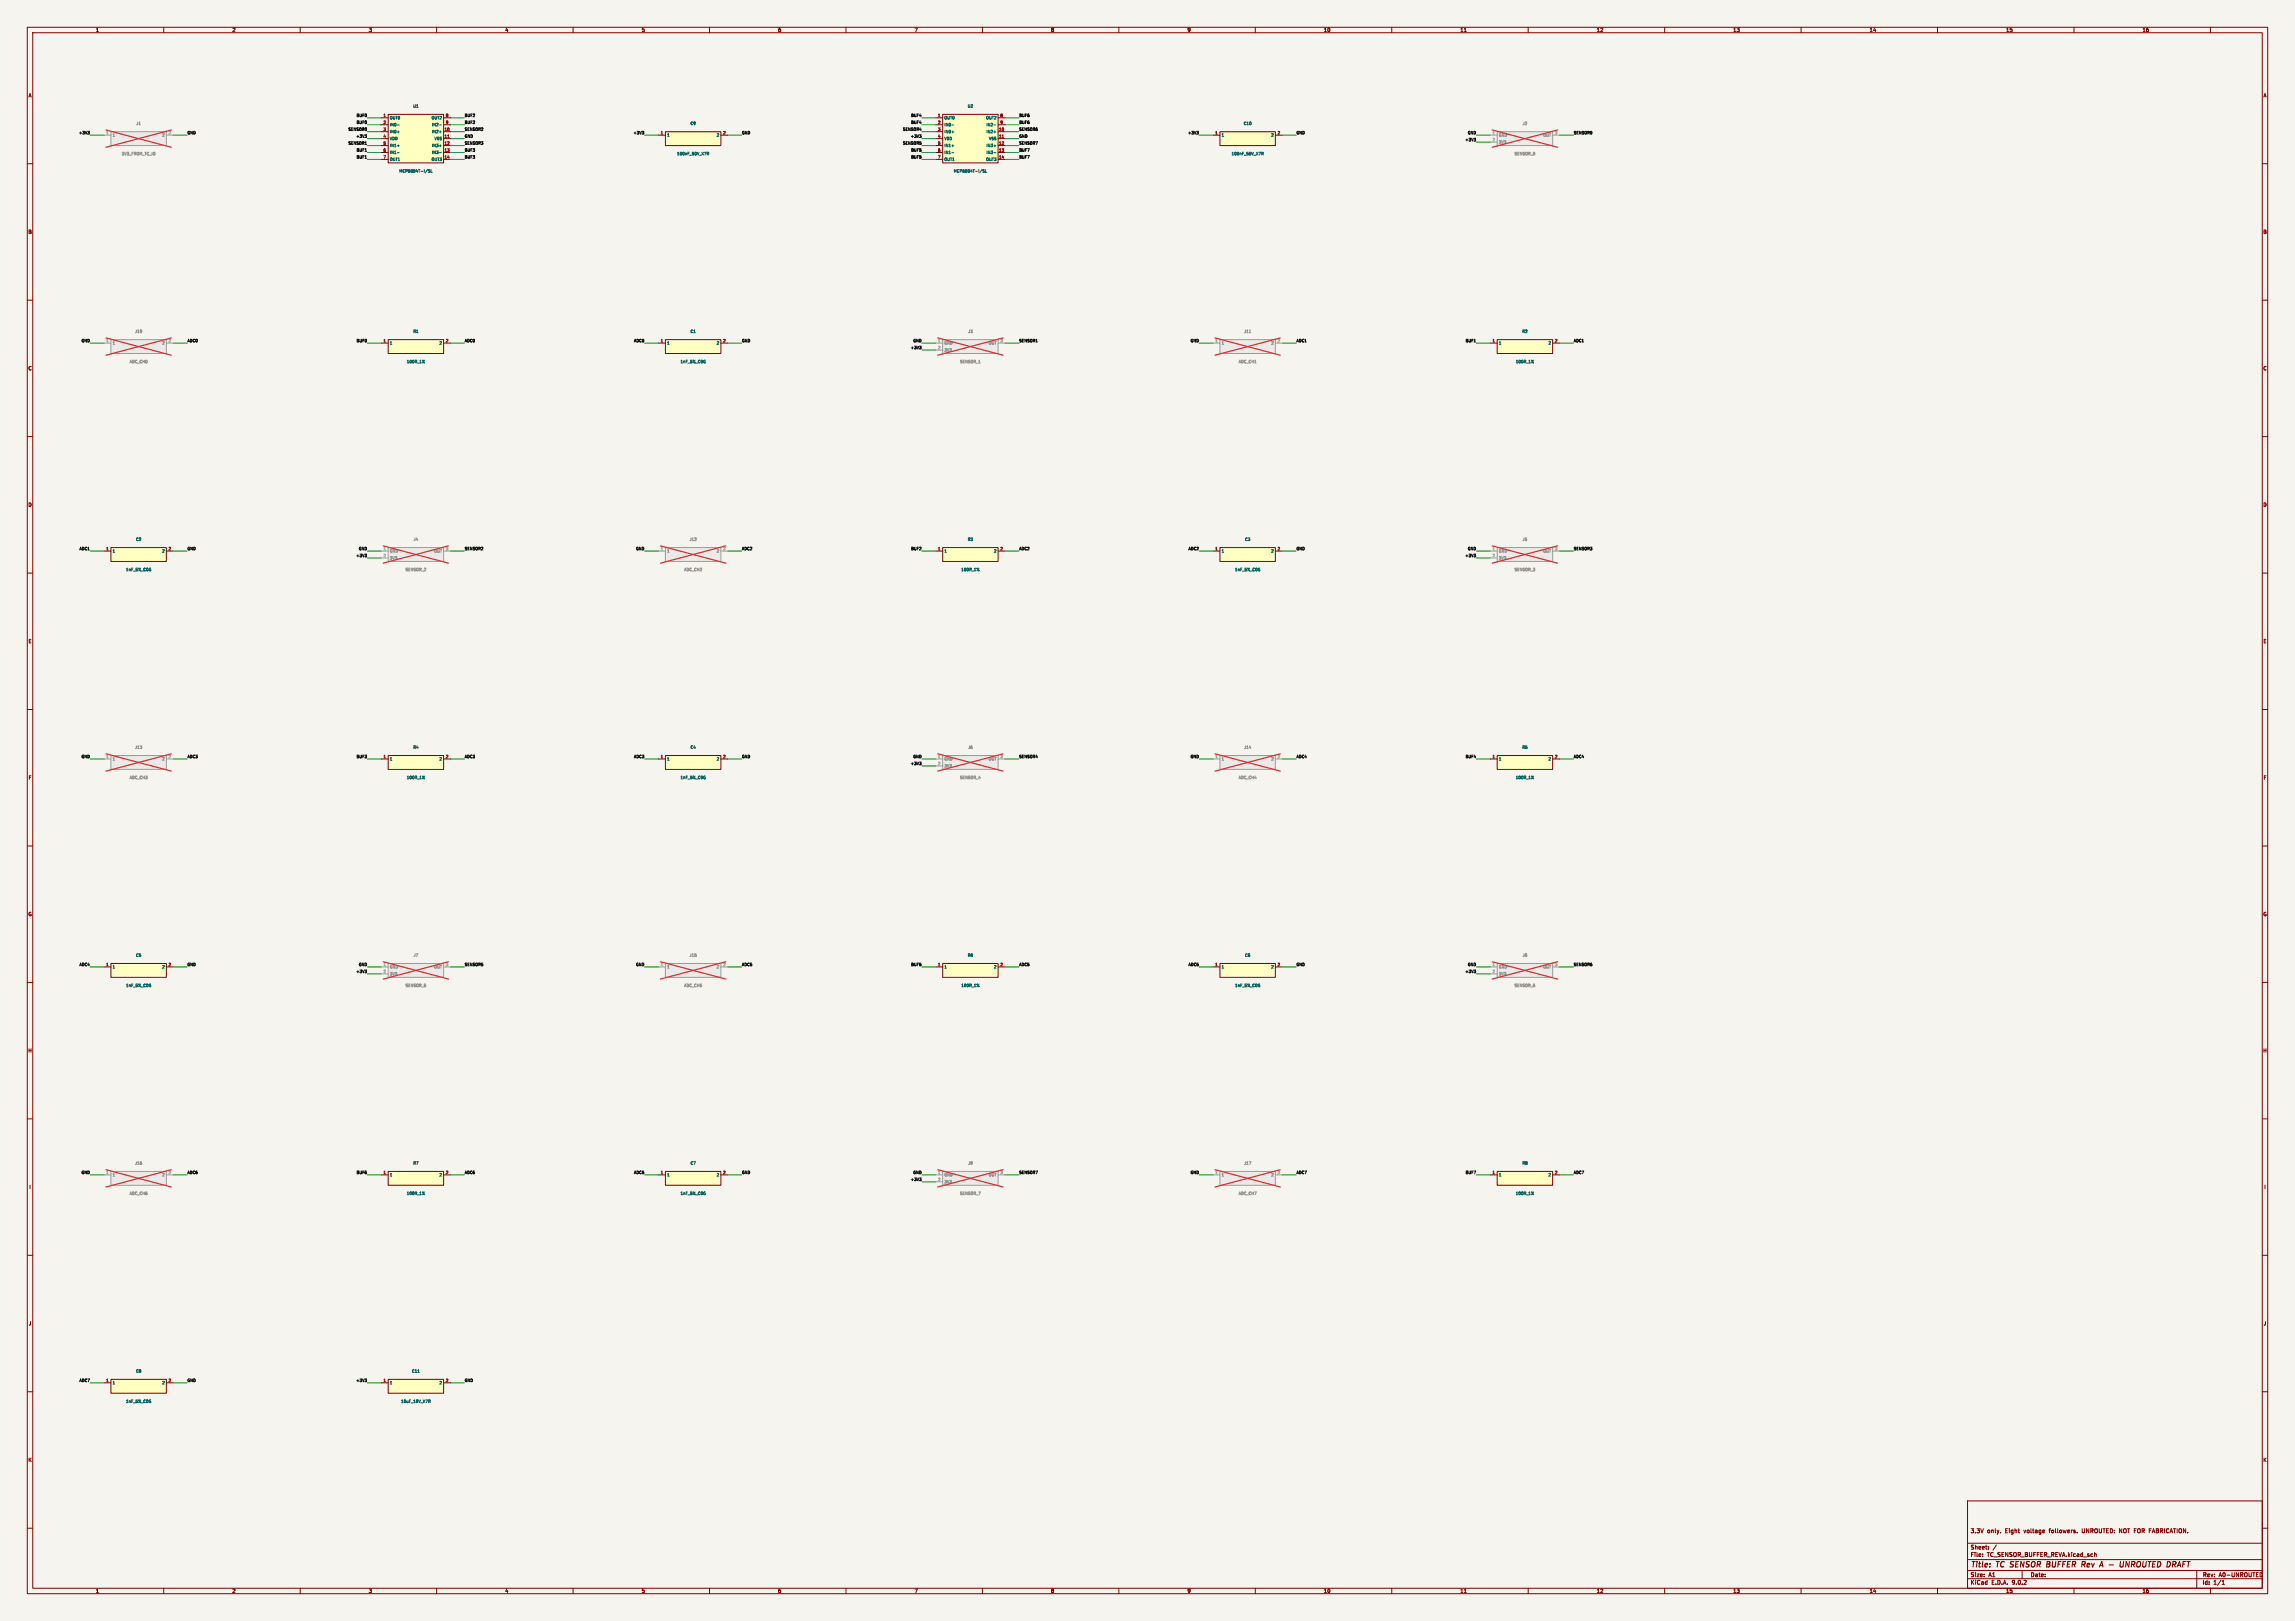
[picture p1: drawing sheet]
<svg xmlns="http://www.w3.org/2000/svg" width="841mm" height="594mm" viewBox="0 0 841 594" stroke-linecap="round" stroke-linejoin="round" font-family="sans-serif">
<defs><g id="words">
<g font-size="2.8" fill="#840000">
<text x="722" y="574.9">Title:</text>
<text x="731.7" y="574.9">TC SENSOR</text>
<text x="751.6" y="574.9">BUFFER</text>
<text x="765.3" y="574.9">Rev</text>
<text x="772.9" y="574.9">A</text>
<text x="776.9" y="574.9">-</text>
<text x="781.7" y="574.9">UNROUTED</text>
<text x="799.7" y="574.9">DRAFT</text>
</g>
<g font-size="2.1" fill="#840000">
<text x="722" y="562">3.3V</text>
<text x="728.2" y="562">only.</text>
<text x="734.8" y="562">Eight</text>
<text x="741.8" y="562">voltage</text>
<text x="751.2" y="562">followers.</text>
<text x="763.4" y="562">UNROUTED: NOT FOR FABRICATION.</text>
<text x="722" y="568">Sheet:</text>
<text x="722" y="570.7">File:</text>
<text x="728.1" y="570.7">TC_SENSOR_BUFFER_REVA.kicad_sch</text>
<text x="722" y="580.9">KiCad</text>
<text x="722" y="578.1">Size:</text>
<text x="728.7" y="578.1">A1</text>
<text x="729.7" y="580.9">E.D.A.</text>
<text x="737.3" y="580.9">9.0.2</text>
<text x="744" y="578.1">Date:</text>
<text x="807" y="578.3">Rev:</text>
<text x="807" y="580.9">Id:</text>
<text x="811.1" y="580.9">1/1</text>
<text x="813.4" y="578.3">A0-UNROUTED</text>
</g>
<g font-size="1.8" fill="#840000">
<text x="35" y="11.9">1</text>
<text x="85" y="11.9">2</text>
<text x="135" y="11.9">3</text>
<text x="185" y="11.9">4</text>
<text x="235" y="11.9">5</text>
<text x="285" y="11.9">6</text>
<text x="335" y="11.9">7</text>
<text x="385" y="11.9">8</text>
<text x="435" y="11.9">9</text>
<text x="485" y="11.9">10</text>
<text x="535" y="11.9">11</text>
<text x="585" y="11.9">12</text>
<text x="635" y="11.9">13</text>
<text x="685" y="11.9">14</text>
<text x="735" y="11.9">15</text>
<text x="785" y="11.9">16</text>
<text x="10.3" y="35.9">A</text>
<text x="829.3" y="35.9">A</text>
<text x="10.3" y="85.9">B</text>
<text x="829.2" y="85.9">B</text>
<text x="10.3" y="135.9">C</text>
<text x="829.2" y="135.9">C</text>
<text x="10.3" y="185.9">D</text>
<text x="829.2" y="185.9">D</text>
<text x="10.3" y="235.9">E</text>
<text x="829.3" y="235.9">E</text>
<text x="10.3" y="285.9">F</text>
<text x="829.3" y="285.9">F</text>
<text x="10.3" y="335.9">G</text>
<text x="829.2" y="335.9">G</text>
<text x="10.2" y="385.9">H</text>
<text x="829.2" y="385.9">H</text>
<text x="10.6" y="435.9">I</text>
<text x="829.6" y="435.9">I</text>
<text x="10.4" y="485.9">J</text>
<text x="829.4" y="485.9">J</text>
<text x="10.3" y="535.9">K</text>
<text x="829.2" y="535.9">K</text>
<text x="35" y="583.9">1</text>
<text x="85" y="583.9">2</text>
<text x="135" y="583.9">3</text>
<text x="185" y="583.9">4</text>
<text x="235" y="583.9">5</text>
<text x="285" y="583.9">6</text>
<text x="335" y="583.9">7</text>
<text x="385" y="583.9">8</text>
<text x="435" y="583.9">9</text>
<text x="485" y="583.9">10</text>
<text x="535" y="583.9">11</text>
<text x="585" y="583.9">12</text>
<text x="635" y="583.9">13</text>
<text x="685" y="583.9">14</text>
<text x="735" y="583.9">15</text>
<text x="785" y="583.9">16</text>
</g>
<g font-size="1.4" fill="#006464">
<text x="151.3" y="39.6">U1</text>
<text x="354.5" y="39.6">U2</text>
<text x="142.7" y="43.9">OUT0</text>
<text x="142.7" y="46.4">IN0-</text>
<text x="158" y="43.9">OUT2</text>
<text x="158.1" y="46.4">IN2-</text>
<text x="252.9" y="46">C9</text>
<text x="345.9" y="43.9">OUT0</text>
<text x="345.9" y="46.4">IN0-</text>
<text x="361.2" y="43.9">OUT2</text>
<text x="361.3" y="46.4">IN2-</text>
<text x="455.6" y="46">C10</text>
<text x="142.7" y="49">IN0+</text>
<text x="142.7" y="51.5">VDD</text>
<text x="158.1" y="49">IN2+</text>
<text x="159" y="51.5">VSS</text>
<text x="244.3" y="50.3">1</text>
<text x="262.5" y="50.3">2</text>
<text x="345.9" y="49">IN0+</text>
<text x="345.9" y="51.5">VDD</text>
<text x="361.3" y="49">IN2+</text>
<text x="362.2" y="51.5">VSS</text>
<text x="447.5" y="50.3">1</text>
<text x="465.7" y="50.3">2</text>
<text x="142.7" y="54.1">IN1+</text>
<text x="142.7" y="56.6">IN1-</text>
<text x="142.7" y="59.1">OUT1</text>
<text x="158" y="59.1">OUT3</text>
<text x="158.1" y="54.1">IN3+</text>
<text x="158.1" y="56.6">IN3-</text>
<text x="248" y="57.1">100nF_50V_X7R</text>
<text x="345.9" y="54.1">IN1+</text>
<text x="345.9" y="56.6">IN1-</text>
<text x="345.9" y="59.1">OUT1</text>
<text x="361.2" y="59.1">OUT3</text>
<text x="361.3" y="54.1">IN3+</text>
<text x="361.3" y="56.6">IN3-</text>
<text x="451.2" y="57.1">100nF_50V_X7R</text>
<text x="146.2" y="63.4">MCP6004T-I/SL</text>
<text x="349.4" y="63.4">MCP6004T-I/SL</text>
<text x="151.3" y="122.2">R1</text>
<text x="252.9" y="122.2">C1</text>
<text x="557.7" y="122.2">R2</text>
<text x="142.7" y="126.5">1</text>
<text x="160.9" y="126.5">2</text>
<text x="244.3" y="126.5">1</text>
<text x="262.5" y="126.5">2</text>
<text x="549.1" y="126.5">1</text>
<text x="567.3" y="126.5">2</text>
<text x="148.9" y="133.3">100R_1%</text>
<text x="249.2" y="133.3">1nF_5%_C0G</text>
<text x="555.3" y="133.3">100R_1%</text>
<text x="41.1" y="202.7">1</text>
<text x="49.7" y="198.4">C2</text>
<text x="59.3" y="202.7">2</text>
<text x="345.9" y="202.7">1</text>
<text x="354.5" y="198.4">R3</text>
<text x="364.1" y="202.7">2</text>
<text x="447.5" y="202.7">1</text>
<text x="456.1" y="198.4">C3</text>
<text x="465.7" y="202.7">2</text>
<text x="46" y="209.5">1nF_5%_C0G</text>
<text x="352.1" y="209.5">100R_1%</text>
<text x="452.4" y="209.5">1nF_5%_C0G</text>
<text x="151.3" y="274.6">R4</text>
<text x="252.9" y="274.6">C4</text>
<text x="557.7" y="274.6">R5</text>
<text x="142.7" y="278.9">1</text>
<text x="160.9" y="278.9">2</text>
<text x="244.3" y="278.9">1</text>
<text x="262.5" y="278.9">2</text>
<text x="549.1" y="278.9">1</text>
<text x="567.3" y="278.9">2</text>
<text x="148.9" y="285.7">100R_1%</text>
<text x="249.2" y="285.7">1nF_5%_C0G</text>
<text x="555.3" y="285.7">100R_1%</text>
<text x="49.7" y="350.8">C5</text>
<text x="354.5" y="350.8">R6</text>
<text x="456.1" y="350.8">C6</text>
<text x="41.1" y="355.1">1</text>
<text x="59.3" y="355.1">2</text>
<text x="345.9" y="355.1">1</text>
<text x="364.1" y="355.1">2</text>
<text x="447.5" y="355.1">1</text>
<text x="465.7" y="355.1">2</text>
<text x="46" y="361.9">1nF_5%_C0G</text>
<text x="352.1" y="361.9">100R_1%</text>
<text x="452.4" y="361.9">1nF_5%_C0G</text>
<text x="142.7" y="431.3">1</text>
<text x="151.3" y="427">R7</text>
<text x="160.9" y="431.3">2</text>
<text x="244.3" y="431.3">1</text>
<text x="252.9" y="427">C7</text>
<text x="262.5" y="431.3">2</text>
<text x="549.1" y="431.3">1</text>
<text x="557.7" y="427">R8</text>
<text x="567.3" y="431.3">2</text>
<text x="148.9" y="438.1">100R_1%</text>
<text x="249.2" y="438.1">1nF_5%_C0G</text>
<text x="555.3" y="438.1">100R_1%</text>
<text x="49.7" y="503.2">C8</text>
<text x="150.8" y="503.2">C11</text>
<text x="41.1" y="507.5">1</text>
<text x="59.3" y="507.5">2</text>
<text x="142.7" y="507.5">1</text>
<text x="160.9" y="507.5">2</text>
<text x="46" y="514.3">1nF_5%_C0G</text>
<text x="146.8" y="514.3">10uF_10V_X7R</text>
</g>
<g font-size="1.4" fill="#939391">
<text x="49.8" y="46">J1</text>
<text x="557.8" y="46">J2</text>
<text x="41.1" y="50.3">1</text>
<text x="59.3" y="50.3">2</text>
<text x="549.1" y="50.3">GND</text>
<text x="549.1" y="52.8">3V3</text>
<text x="565.3" y="50.3">OUT</text>
<text x="44.5" y="57.1">3V3_FROM_TC_IO</text>
<text x="554.9" y="57.1">SENSOR_0</text>
<text x="49.3" y="122.2">J10</text>
<text x="354.6" y="122.2">J3</text>
<text x="455.7" y="122.2">J11</text>
<text x="41.1" y="126.5">1</text>
<text x="59.3" y="126.5">2</text>
<text x="345.9" y="126.5">GND</text>
<text x="345.9" y="129">3V3</text>
<text x="362.1" y="126.5">OUT</text>
<text x="447.5" y="126.5">1</text>
<text x="465.7" y="126.5">2</text>
<text x="47.4" y="133.3">ADC_CH0</text>
<text x="351.7" y="133.3">SENSOR_1</text>
<text x="453.8" y="133.3">ADC_CH1</text>
<text x="142.7" y="202.7">GND</text>
<text x="151.4" y="198.4">J4</text>
<text x="158.9" y="202.7">OUT</text>
<text x="244.3" y="202.7">1</text>
<text x="252.5" y="198.4">J12</text>
<text x="262.5" y="202.7">2</text>
<text x="549.1" y="202.7">GND</text>
<text x="557.8" y="198.4">J5</text>
<text x="565.3" y="202.7">OUT</text>
<text x="142.7" y="205.2">3V3</text>
<text x="148.5" y="209.5">SENSOR_2</text>
<text x="250.6" y="209.5">ADC_CH2</text>
<text x="549.1" y="205.2">3V3</text>
<text x="554.9" y="209.5">SENSOR_3</text>
<text x="49.3" y="274.6">J13</text>
<text x="354.6" y="274.6">J6</text>
<text x="455.7" y="274.6">J14</text>
<text x="41.1" y="278.9">1</text>
<text x="59.3" y="278.9">2</text>
<text x="345.9" y="278.9">GND</text>
<text x="345.9" y="281.4">3V3</text>
<text x="362.1" y="278.9">OUT</text>
<text x="447.5" y="278.9">1</text>
<text x="465.7" y="278.9">2</text>
<text x="47.4" y="285.7">ADC_CH3</text>
<text x="351.7" y="285.7">SENSOR_4</text>
<text x="453.8" y="285.7">ADC_CH4</text>
<text x="151.4" y="350.8">J7</text>
<text x="252.5" y="350.8">J15</text>
<text x="557.8" y="350.8">J8</text>
<text x="142.7" y="355.1">GND</text>
<text x="142.7" y="357.6">3V3</text>
<text x="158.9" y="355.1">OUT</text>
<text x="244.3" y="355.1">1</text>
<text x="262.5" y="355.1">2</text>
<text x="549.1" y="355.1">GND</text>
<text x="549.1" y="357.6">3V3</text>
<text x="565.3" y="355.1">OUT</text>
<text x="148.5" y="361.9">SENSOR_5</text>
<text x="250.6" y="361.9">ADC_CH5</text>
<text x="554.9" y="361.9">SENSOR_6</text>
<text x="41.1" y="431.3">1</text>
<text x="49.3" y="427">J16</text>
<text x="59.3" y="431.3">2</text>
<text x="345.9" y="431.3">GND</text>
<text x="354.6" y="427">J9</text>
<text x="362.1" y="431.3">OUT</text>
<text x="447.5" y="431.3">1</text>
<text x="455.7" y="427">J17</text>
<text x="465.7" y="431.3">2</text>
<text x="345.9" y="433.8">3V3</text>
<text x="47.4" y="438.1">ADC_CH6</text>
<text x="351.7" y="438.1">SENSOR_7</text>
<text x="453.8" y="438.1">ADC_CH7</text>
</g>
<g font-size="1.4" fill="#0f0f0f">
<text x="127.5" y="48">SENSOR0</text>
<text x="130.5" y="42.9">BUF0</text>
<text x="130.5" y="45.4">BUF0</text>
<text x="170.2" y="48">SENSOR2</text>
<text x="170.2" y="45.4">BUF2</text>
<text x="170.2" y="42.9">BUF2</text>
<text x="330.7" y="48">SENSOR4</text>
<text x="333.7" y="42.9">BUF4</text>
<text x="333.7" y="45.4">BUF4</text>
<text x="373.4" y="48">SENSOR6</text>
<text x="373.4" y="45.4">BUF6</text>
<text x="373.4" y="42.9">BUF6</text>
<text x="28.8" y="49.3">+3V3</text>
<text x="68.6" y="49.3">GND</text>
<text x="127.5" y="53.1">SENSOR1</text>
<text x="130.4" y="50.5">+3V3</text>
<text x="170.2" y="53.1">SENSOR3</text>
<text x="170.2" y="50.5">GND</text>
<text x="232" y="49.3">+3V3</text>
<text x="271.8" y="49.3">GND</text>
<text x="330.7" y="53.1">SENSOR5</text>
<text x="333.6" y="50.5">+3V3</text>
<text x="373.4" y="53.1">SENSOR7</text>
<text x="373.4" y="50.5">GND</text>
<text x="435.2" y="49.3">+3V3</text>
<text x="475" y="49.3">GND</text>
<text x="536.8" y="51.8">+3V3</text>
<text x="537.7" y="49.3">GND</text>
<text x="576.6" y="49.3">SENSOR0</text>
<text x="130.5" y="58.1">BUF1</text>
<text x="130.5" y="55.6">BUF1</text>
<text x="170.2" y="58.1">BUF3</text>
<text x="170.2" y="55.6">BUF3</text>
<text x="333.7" y="58.1">BUF5</text>
<text x="333.7" y="55.6">BUF5</text>
<text x="373.4" y="55.6">BUF7</text>
<text x="373.4" y="58.1">BUF7</text>
<text x="29.7" y="125.5">GND</text>
<text x="68.6" y="125.5">ADC0</text>
<text x="130.5" y="125.5">BUF0</text>
<text x="170.2" y="125.5">ADC0</text>
<text x="232.2" y="125.5">ADC0</text>
<text x="271.8" y="125.5">GND</text>
<text x="334.5" y="125.5">GND</text>
<text x="373.4" y="125.5">SENSOR1</text>
<text x="436.1" y="125.5">GND</text>
<text x="475" y="125.5">ADC1</text>
<text x="536.9" y="125.5">BUF1</text>
<text x="576.6" y="125.5">ADC1</text>
<text x="333.6" y="128">+3V3</text>
<text x="29" y="201.7">ADC1</text>
<text x="68.6" y="201.7">GND</text>
<text x="131.3" y="201.7">GND</text>
<text x="170.2" y="201.7">SENSOR2</text>
<text x="232.9" y="201.7">GND</text>
<text x="271.8" y="201.7">ADC2</text>
<text x="333.7" y="201.7">BUF2</text>
<text x="373.4" y="201.7">ADC2</text>
<text x="435.4" y="201.7">ADC2</text>
<text x="475" y="201.7">GND</text>
<text x="537.7" y="201.7">GND</text>
<text x="576.6" y="201.7">SENSOR3</text>
<text x="130.4" y="204.2">+3V3</text>
<text x="536.8" y="204.2">+3V3</text>
<text x="29.7" y="277.9">GND</text>
<text x="68.6" y="277.9">ADC3</text>
<text x="130.5" y="277.9">BUF3</text>
<text x="170.2" y="277.9">ADC3</text>
<text x="232.2" y="277.9">ADC3</text>
<text x="271.8" y="277.9">GND</text>
<text x="333.6" y="280.4">+3V3</text>
<text x="334.5" y="277.9">GND</text>
<text x="373.4" y="277.9">SENSOR4</text>
<text x="436.1" y="277.9">GND</text>
<text x="475" y="277.9">ADC4</text>
<text x="536.9" y="277.9">BUF4</text>
<text x="576.6" y="277.9">ADC4</text>
<text x="29" y="354.1">ADC4</text>
<text x="68.6" y="354.1">GND</text>
<text x="130.4" y="356.6">+3V3</text>
<text x="131.3" y="354.1">GND</text>
<text x="170.2" y="354.1">SENSOR5</text>
<text x="232.9" y="354.1">GND</text>
<text x="271.8" y="354.1">ADC5</text>
<text x="333.7" y="354.1">BUF5</text>
<text x="373.4" y="354.1">ADC5</text>
<text x="435.4" y="354.1">ADC5</text>
<text x="475" y="354.1">GND</text>
<text x="536.8" y="356.6">+3V3</text>
<text x="537.7" y="354.1">GND</text>
<text x="576.6" y="354.1">SENSOR6</text>
<text x="29.7" y="430.3">GND</text>
<text x="68.6" y="430.3">ADC6</text>
<text x="130.5" y="430.3">BUF6</text>
<text x="170.2" y="430.3">ADC6</text>
<text x="232.2" y="430.3">ADC6</text>
<text x="271.8" y="430.3">GND</text>
<text x="334.5" y="430.3">GND</text>
<text x="373.4" y="430.3">SENSOR7</text>
<text x="436.1" y="430.3">GND</text>
<text x="475" y="430.3">ADC7</text>
<text x="536.9" y="430.3">BUF7</text>
<text x="576.6" y="430.3">ADC7</text>
<text x="333.6" y="432.8">+3V3</text>
<text x="29" y="506.5">ADC7</text>
<text x="68.6" y="506.5">GND</text>
<text x="130.4" y="506.5">+3V3</text>
<text x="170.2" y="506.5">GND</text>
</g>
<g font-size="1.4" fill="#a90000">
<text x="140.4" y="42.9">1</text>
<text x="140.4" y="45.5">2</text>
<text x="163.2" y="42.9">8</text>
<text x="163.2" y="45.5">9</text>
<text x="343.6" y="42.9">1</text>
<text x="343.6" y="45.5">2</text>
<text x="366.4" y="42.9">8</text>
<text x="366.4" y="45.5">9</text>
<text x="140.4" y="48">3</text>
<text x="140.4" y="50.5">4</text>
<text x="140.4" y="53.1">5</text>
<text x="162.7" y="48">10</text>
<text x="162.7" y="50.5">11</text>
<text x="162.7" y="53.1">12</text>
<text x="242" y="49.3">1</text>
<text x="264.8" y="49.3">2</text>
<text x="343.6" y="48">3</text>
<text x="343.6" y="50.5">4</text>
<text x="343.6" y="53.1">5</text>
<text x="365.9" y="48">10</text>
<text x="365.9" y="50.5">11</text>
<text x="365.9" y="53.1">12</text>
<text x="445.2" y="49.3">1</text>
<text x="468" y="49.3">2</text>
<text x="140.4" y="55.6">6</text>
<text x="140.4" y="58.2">7</text>
<text x="162.7" y="55.6">13</text>
<text x="162.7" y="58.2">14</text>
<text x="343.6" y="55.6">6</text>
<text x="343.6" y="58.2">7</text>
<text x="365.9" y="55.6">13</text>
<text x="365.9" y="58.2">14</text>
<text x="140.4" y="125.5">1</text>
<text x="163.2" y="125.5">2</text>
<text x="242" y="125.5">1</text>
<text x="264.8" y="125.5">2</text>
<text x="546.8" y="125.5">1</text>
<text x="569.6" y="125.5">2</text>
<text x="38.8" y="201.7">1</text>
<text x="61.6" y="201.7">2</text>
<text x="343.6" y="201.7">1</text>
<text x="366.4" y="201.7">2</text>
<text x="445.2" y="201.7">1</text>
<text x="468" y="201.7">2</text>
<text x="140.4" y="277.9">1</text>
<text x="163.2" y="277.9">2</text>
<text x="242" y="277.9">1</text>
<text x="264.8" y="277.9">2</text>
<text x="546.8" y="277.9">1</text>
<text x="569.6" y="277.9">2</text>
<text x="38.8" y="354.1">1</text>
<text x="61.6" y="354.1">2</text>
<text x="343.6" y="354.1">1</text>
<text x="366.4" y="354.1">2</text>
<text x="445.2" y="354.1">1</text>
<text x="468" y="354.1">2</text>
<text x="140.4" y="430.3">1</text>
<text x="163.2" y="430.3">2</text>
<text x="242" y="430.3">1</text>
<text x="264.8" y="430.3">2</text>
<text x="546.8" y="430.3">1</text>
<text x="569.6" y="430.3">2</text>
<text x="38.8" y="506.5">1</text>
<text x="61.6" y="506.5">2</text>
<text x="140.4" y="506.5">1</text>
<text x="163.2" y="506.5">2</text>
</g>
<g font-size="1.4" fill="#a5a4a2">
<text x="38.8" y="49.3">1</text>
<text x="61.6" y="49.3">2</text>
<text x="546.8" y="49.3">1</text>
<text x="546.8" y="51.8">2</text>
<text x="569.6" y="49.3">3</text>
<text x="38.8" y="125.5">1</text>
<text x="61.6" y="125.5">2</text>
<text x="343.6" y="125.5">1</text>
<text x="366.4" y="125.5">3</text>
<text x="445.2" y="125.5">1</text>
<text x="468" y="125.5">2</text>
<text x="343.6" y="128">2</text>
<text x="140.4" y="201.7">1</text>
<text x="163.2" y="201.7">3</text>
<text x="242" y="201.7">1</text>
<text x="264.8" y="201.7">2</text>
<text x="546.8" y="201.7">1</text>
<text x="569.6" y="201.7">3</text>
<text x="140.4" y="204.2">2</text>
<text x="546.8" y="204.2">2</text>
<text x="38.8" y="277.9">1</text>
<text x="61.6" y="277.9">2</text>
<text x="343.6" y="277.9">1</text>
<text x="343.6" y="280.4">2</text>
<text x="366.4" y="277.9">3</text>
<text x="445.2" y="277.9">1</text>
<text x="468" y="277.9">2</text>
<text x="140.4" y="354.1">1</text>
<text x="140.4" y="356.6">2</text>
<text x="163.2" y="354.1">3</text>
<text x="242" y="354.1">1</text>
<text x="264.8" y="354.1">2</text>
<text x="546.8" y="354.1">1</text>
<text x="546.8" y="356.6">2</text>
<text x="569.6" y="354.1">3</text>
<text x="38.8" y="430.3">1</text>
<text x="61.6" y="430.3">2</text>
<text x="343.6" y="430.3">1</text>
<text x="366.4" y="430.3">3</text>
<text x="445.2" y="430.3">1</text>
<text x="468" y="430.3">2</text>
<text x="343.6" y="432.8">2</text>
</g>
</g></defs>
<path d="M0 0h841v594h-841z" fill="#f5f4ef" stroke="#f5f4ef" stroke-width=".37"/>
<g fill="none" stroke="#840000" stroke-width=".37">
<path d="M10 10h821v574h-821zM12 12h817v570h-817zM60 10v2M110 10v2M160 10v2M210 10v2M260 10v2M310 10v2M360 10v2M410 10v2M460 10v2M510 10v2"/>
<path d="M536.6 11.6h.7M560 10v2M610 10v2M660 10v2M710 10v2M760 10v2M810 10v2M10 60h2M829 60h2M10 110h2M829 110h2M10 160h2"/>
<path d="M829 160h2M10 210h2M829 210h2M10 260h2M829 260h2M10 310h2M829 310h2M10 360h2M829 360h2M10 410h2M829 410h2M10 460h2"/>
<path d="M829 460h2M10 510h2M829 510h2M10 560h2M721 550h108v32h-108zM829 560h2M721 578.5h108M721 575.5h108M721 571.5h108M721 565.5h108M726.5 570.2h.1M726.5 570.2v.1"/>
<path d="M726.5 569.5v.1M728.7 567.5v.2M728.7 566.8v.1M731.6 566.1l-1.3 1.9M733.1 561.5v.2M741 575.5v3M749 560.7l.2 .3-.7 .2M749.2 561.6l-.2 .1M761.2 561.6h.1M761.2 561.5v.1M767.6 569.5h.5l.1 .9M805 575.5v6.5"/>
<path d="M814.3 579.5l.4-.4v1.5M60 582v2M110 582v2M160 582v2M210 582v2M260 582v2M310 582v2M360 582v2M410 582v2M460 582v2M510 582v2M536.6 583.6h.7"/>
<path d="M560 582v2M610 582v2M660 582v2M710 582v2M760 582v2M810 582v2M814.3 580.6h.9"/>
</g>
<path d="M750.1 573.2h.7M750.2 572.2h.7M750.8 573.2l.2 .1M750.9 574.1l-.9 .1M751 573.1l-.2 .1M764 572.3v.8M777.1 572.2l-.2 1.6M778.2 572.2l-.2 1.6M780.3 572.2l-.2 2-.9-2-.3 2M781.3 572.2l-.3 2M797.8 574.2l.9-2 .4 2M798 573.6h1" fill="none" stroke="#840000" stroke-width=".4"/>
<path d="M345.4 124.5h20.4v5h-20.4z" fill="#ebeae8"/>
<path d="M342.9 125.7h2.5M342.9 128.3h2.5M345.4 124.5h20.4v5h-20.4zM365.8 125.7h2.5" fill="none" stroke="#9c9b98" stroke-width=".37"/>
<path d="M343.6 123.8l24 6.4M367.6 123.8l-24 6.4" fill="none" stroke="#e12e31" stroke-width=".46"/>
<path d="M142.2 429.3h20.4v5h-20.4z" fill="#ffffc2"/>
<path d="M139.7 430.5h2.5M142.2 429.3h20.4v5h-20.4zM162.6 430.5h2.5" fill="none" stroke="#840000" stroke-width=".37"/>
<path d="M155.4 437.5v.3M155.6 436.8l-.8 1" fill="none" stroke="#006464" stroke-width=".37"/>
<path d="M345.4 353.1h20.4v5h-20.4z" fill="#ffffc2"/>
<path d="M342.9 354.3h2.5M345.4 353.1h20.4v5h-20.4zM365.8 354.3h2.5" fill="none" stroke="#840000" stroke-width=".37"/>
<path d="M358.6 361.3v.3M358.8 360.6l-.8 1" fill="none" stroke="#006464" stroke-width=".37"/>
<path d="M243.8 276.9h20.4v5h-20.4z" fill="#ffffc2"/>
<path d="M241.3 278.1h2.5M243.8 276.9h20.4v5h-20.4zM264.2 278.1h2.5" fill="none" stroke="#840000" stroke-width=".37"/>
<path d="M258.3 285l.1 .3" fill="none" stroke="#006464" stroke-width=".37"/>
<path d="M142.2 353.1h20.4v5h-20.4z" fill="#ebeae8"/>
<path d="M139.7 354.3h2.5M139.7 356.9h2.5M142.2 353.1h20.4v5h-20.4zM162.6 354.3h2.5" fill="none" stroke="#9c9b98" stroke-width=".37"/>
<path d="M140.4 352.4l24 6.4M164.4 352.4l-24 6.4" fill="none" stroke="#e12e31" stroke-width=".46"/>
<path d="M142.2 276.9h20.4v5h-20.4z" fill="#ffffc2"/>
<path d="M139.7 278.1h2.5M142.2 276.9h20.4v5h-20.4zM162.6 278.1h2.5" fill="none" stroke="#840000" stroke-width=".37"/>
<path d="M155.4 285.1v.3M155.6 284.4l-.8 1" fill="none" stroke="#006464" stroke-width=".37"/>
<path d="M142.2 41.9h20.4v17.8h-20.4z" fill="#ffffc2"/>
<g fill="none" stroke="#840000" stroke-width=".37">
<path d="M139.7 43.2h2.5M139.7 45.7h2.5M139.7 48.3h2.5M139.7 50.8h2.5M139.7 53.3h2.5M139.7 55.9h2.5M139.7 58.4h2.5M142.2 41.9h20.4v17.8h-20.4zM162.6 43.2h2.5M162.6 45.7h2.5M162.6 48.3h2.5M162.6 50.8h2.5"/>
<path d="M162.6 53.3h2.5M162.6 55.9h2.5M162.6 58.4h2.5"/>
</g>
<g fill="none" stroke="#006464" stroke-width=".37">
<path d="M145.6 45.8h.7M145.6 48.3h.7M145.6 53.4h.7M145.6 56h.7M161 45.8h.7M161 48.3h.7M161 53.4h.7M161 56h.7M156.7 62.1l-.9 1.3M157 62.2l.5 .8-.6 .1M157 62.2h.1M157 62.2h.5"/>
<path d="M157.9 62.1v1h.5"/>
</g>
<path d="M164 50.4h.6" fill="none" stroke="#a90000" stroke-width=".37"/>
<path d="M142.2 200.7h20.4v5h-20.4z" fill="#ebeae8"/>
<path d="M139.7 201.9h2.5M139.7 204.5h2.5M142.2 200.7h20.4v5h-20.4zM162.6 201.9h2.5" fill="none" stroke="#9c9b98" stroke-width=".37"/>
<path d="M140.4 200l24 6.4M164.4 200l-24 6.4" fill="none" stroke="#e12e31" stroke-width=".46"/>
<path d="M447 200.7h20.4v5h-20.4z" fill="#ffffc2"/>
<path d="M444.5 201.9h2.5M447 200.7h20.4v5h-20.4zM467.4 201.9h2.5" fill="none" stroke="#840000" stroke-width=".37"/>
<path d="M461.5 208.8l.1 .3" fill="none" stroke="#006464" stroke-width=".37"/>
<path d="M142.2 124.5h20.4v5h-20.4z" fill="#ffffc2"/>
<path d="M139.7 125.7h2.5M142.2 124.5h20.4v5h-20.4zM162.6 125.7h2.5" fill="none" stroke="#840000" stroke-width=".37"/>
<path d="M155.4 132.7v.3M155.6 132l-.8 1" fill="none" stroke="#006464" stroke-width=".37"/>
<path d="M40.6 200.7h20.4v5h-20.4z" fill="#ffffc2"/>
<path d="M38.1 201.9h2.5M40.6 200.7h20.4v5h-20.4zM61 201.9h2.5" fill="none" stroke="#840000" stroke-width=".37"/>
<path d="M55.1 208.8l.1 .3" fill="none" stroke="#006464" stroke-width=".37"/>
<path d="M447 276.9h20.4v5h-20.4z" fill="#ebeae8"/>
<path d="M444.5 278.1h2.5M447 276.9h20.4v5h-20.4zM467.4 278.1h2.5" fill="none" stroke="#9c9b98" stroke-width=".37"/>
<path d="M445.2 276.2l24 6.4M469.2 276.2l-24 6.4" fill="none" stroke="#e12e31" stroke-width=".46"/>
<path d="M40.6 124.5h20.4v5h-20.4z" fill="#ebeae8"/>
<path d="M38.1 125.7h2.5M40.6 124.5h20.4v5h-20.4zM61 125.7h2.5" fill="none" stroke="#9c9b98" stroke-width=".37"/>
<path d="M38.8 123.8l24 6.4M62.8 123.8l-24 6.4" fill="none" stroke="#e12e31" stroke-width=".46"/>
<path d="M345.4 200.7h20.4v5h-20.4z" fill="#ffffc2"/>
<path d="M342.9 201.9h2.5M345.4 200.7h20.4v5h-20.4zM365.8 201.9h2.5" fill="none" stroke="#840000" stroke-width=".37"/>
<path d="M358.6 208.9v.3M358.8 208.2l-.8 1" fill="none" stroke="#006464" stroke-width=".37"/>
<path d="M40.6 48.3h20.4v5h-20.4z" fill="#ebeae8"/>
<path d="M38.1 49.5h2.5M40.6 48.3h20.4v5h-20.4zM61 49.5h2.5" fill="none" stroke="#9c9b98" stroke-width=".37"/>
<path d="M38.8 47.6l24 6.4M62.8 47.6l-24 6.4" fill="none" stroke="#e12e31" stroke-width=".46"/>
<path d="M548.6 48.3h20.4v5h-20.4z" fill="#ebeae8"/>
<path d="M546.1 49.5h2.5M546.1 52.1h2.5M548.6 48.3h20.4v5h-20.4zM569 49.5h2.5" fill="none" stroke="#9c9b98" stroke-width=".37"/>
<path d="M546.8 47.6l24 6.4M570.8 47.6l-24 6.4" fill="none" stroke="#e12e31" stroke-width=".46"/>
<path d="M548.6 200.7h20.4v5h-20.4z" fill="#ebeae8"/>
<path d="M546.1 201.9h2.5M546.1 204.5h2.5M548.6 200.7h20.4v5h-20.4zM569 201.9h2.5" fill="none" stroke="#9c9b98" stroke-width=".37"/>
<path d="M546.8 200l24 6.4M570.8 200l-24 6.4" fill="none" stroke="#e12e31" stroke-width=".46"/>
<path d="M345.4 41.9h20.4v17.8h-20.4z" fill="#ffffc2"/>
<g fill="none" stroke="#840000" stroke-width=".37">
<path d="M342.9 43.2h2.5M342.9 45.7h2.5M342.9 48.3h2.5M342.9 50.8h2.5M342.9 53.3h2.5M342.9 55.9h2.5M342.9 58.4h2.5M345.4 41.9h20.4v17.8h-20.4zM365.8 43.2h2.5M365.8 45.7h2.5M365.8 48.3h2.5M365.8 50.8h2.5"/>
<path d="M365.8 53.3h2.5M365.8 55.9h2.5M365.8 58.4h2.5"/>
</g>
<g fill="none" stroke="#006464" stroke-width=".37">
<path d="M348.8 45.8h.7M348.8 48.3h.7M348.8 53.4h.7M348.8 56h.7M364.2 45.8h.7M364.2 48.3h.7M364.2 53.4h.7M364.2 56h.7M359.9 62.1l-.9 1.3M360.2 62.2l.5 .8-.6 .1M360.2 62.2h.1M360.2 62.2h.5"/>
<path d="M361.1 62.1v1h.5"/>
</g>
<path d="M367.2 50.4h.6" fill="none" stroke="#a90000" stroke-width=".37"/>
<path d="M243.8 200.7h20.4v5h-20.4z" fill="#ebeae8"/>
<path d="M241.3 201.9h2.5M243.8 200.7h20.4v5h-20.4zM264.2 201.9h2.5" fill="none" stroke="#9c9b98" stroke-width=".37"/>
<path d="M242 200l24 6.4M266 200l-24 6.4" fill="none" stroke="#e12e31" stroke-width=".46"/>
<path d="M548.6 124.5h20.4v5h-20.4z" fill="#ffffc2"/>
<path d="M546.1 125.7h2.5M548.6 124.5h20.4v5h-20.4zM569 125.7h2.5" fill="none" stroke="#840000" stroke-width=".37"/>
<path d="M561.8 132.7v.3M562 132l-.8 1" fill="none" stroke="#006464" stroke-width=".37"/>
<path d="M243.8 124.5h20.4v5h-20.4z" fill="#ffffc2"/>
<path d="M241.3 125.7h2.5M243.8 124.5h20.4v5h-20.4zM264.2 125.7h2.5" fill="none" stroke="#840000" stroke-width=".37"/>
<path d="M258.3 132.6l.2 .3M258.5 132.9h-.1" fill="none" stroke="#006464" stroke-width=".37"/>
<path d="M243.8 48.3h20.4v5h-20.4z" fill="#ffffc2"/>
<path d="M241.3 49.5h2.5M243.8 48.3h20.4v5h-20.4zM264.2 49.5h2.5" fill="none" stroke="#840000" stroke-width=".37"/>
<path d="M259.4 56.3l.3 .5M259.6 55.8h-.5v1M259.6 55.8l.1 .1M259.6 56.3h-.5M259.7 55.9v.3M259.7 56.2l-.1 .1" fill="none" stroke="#006464" stroke-width=".37"/>
<path d="M548.6 429.3h20.4v5h-20.4z" fill="#ffffc2"/>
<path d="M546.1 430.5h2.5M548.6 429.3h20.4v5h-20.4zM569 430.5h2.5" fill="none" stroke="#840000" stroke-width=".37"/>
<path d="M561.8 437.5v.3M562 436.8l-.8 1" fill="none" stroke="#006464" stroke-width=".37"/>
<path d="M142.2 505.5h20.4v5h-20.4z" fill="#ffffc2"/>
<path d="M139.7 506.7h2.5M142.2 505.5h20.4v5h-20.4zM162.6 506.7h2.5" fill="none" stroke="#840000" stroke-width=".37"/>
<path d="M153.1 502.9h.6M157.1 513l.5 .2-.1 .3h-.4M157.3 513.5l.3 .5" fill="none" stroke="#006464" stroke-width=".37"/>
<path d="M345.4 429.3h20.4v5h-20.4z" fill="#ebeae8"/>
<path d="M342.9 430.5h2.5M342.9 433.1h2.5M345.4 429.3h20.4v5h-20.4zM365.8 430.5h2.5" fill="none" stroke="#9c9b98" stroke-width=".37"/>
<path d="M343.6 428.6l24 6.4M367.6 428.6l-24 6.4" fill="none" stroke="#e12e31" stroke-width=".46"/>
<path d="M40.6 505.5h20.4v5h-20.4z" fill="#ffffc2"/>
<path d="M38.1 506.7h2.5M40.6 505.5h20.4v5h-20.4zM61 506.7h2.5" fill="none" stroke="#840000" stroke-width=".37"/>
<path d="M55.1 513.6l.2 .3M55.3 513.9h-.1" fill="none" stroke="#006464" stroke-width=".37"/>
<path d="M548.6 276.9h20.4v5h-20.4z" fill="#ffffc2"/>
<path d="M546.1 278.1h2.5M548.6 276.9h20.4v5h-20.4zM569 278.1h2.5" fill="none" stroke="#840000" stroke-width=".37"/>
<path d="M561.8 285.1v.3M562 284.4l-.8 1" fill="none" stroke="#006464" stroke-width=".37"/>
<path d="M40.6 429.3h20.4v5h-20.4z" fill="#ebeae8"/>
<path d="M38.1 430.5h2.5M40.6 429.3h20.4v5h-20.4zM61 430.5h2.5" fill="none" stroke="#9c9b98" stroke-width=".37"/>
<path d="M38.8 428.6l24 6.4M62.8 428.6l-24 6.4" fill="none" stroke="#e12e31" stroke-width=".46"/>
<path d="M447 429.3h20.4v5h-20.4z" fill="#ebeae8"/>
<path d="M444.5 430.5h2.5M447 429.3h20.4v5h-20.4zM467.4 430.5h2.5" fill="none" stroke="#9c9b98" stroke-width=".37"/>
<path d="M445.2 428.6l24 6.4M469.2 428.6l-24 6.4" fill="none" stroke="#e12e31" stroke-width=".46"/>
<path d="M40.6 353.1h20.4v5h-20.4z" fill="#ffffc2"/>
<path d="M38.1 354.3h2.5M40.6 353.1h20.4v5h-20.4zM61 354.3h2.5" fill="none" stroke="#840000" stroke-width=".37"/>
<path d="M55.1 361.2l.1 .3" fill="none" stroke="#006464" stroke-width=".37"/>
<path d="M447 353.1h20.4v5h-20.4z" fill="#ffffc2"/>
<path d="M444.5 354.3h2.5M447 353.1h20.4v5h-20.4zM467.4 354.3h2.5" fill="none" stroke="#840000" stroke-width=".37"/>
<path d="M461.5 361.2l.1 .3" fill="none" stroke="#006464" stroke-width=".37"/>
<path d="M447 48.3h20.4v5h-20.4z" fill="#ffffc2"/>
<path d="M444.5 49.5h2.5M447 48.3h20.4v5h-20.4zM467.4 49.5h2.5" fill="none" stroke="#840000" stroke-width=".37"/>
<path d="M462.6 56.3l.3 .5M462.8 55.8h-.5v1M462.8 55.8l.1 .1M462.8 56.3h-.5M462.9 55.9v.3M462.9 56.2l-.1 .1" fill="none" stroke="#006464" stroke-width=".37"/>
<path d="M40.6 276.9h20.4v5h-20.4z" fill="#ebeae8"/>
<path d="M38.1 278.1h2.5M40.6 276.9h20.4v5h-20.4zM61 278.1h2.5" fill="none" stroke="#9c9b98" stroke-width=".37"/>
<path d="M38.8 276.2l24 6.4M62.8 276.2l-24 6.4" fill="none" stroke="#e12e31" stroke-width=".46"/>
<path d="M548.6 353.1h20.4v5h-20.4z" fill="#ebeae8"/>
<path d="M546.1 354.3h2.5M546.1 356.9h2.5M548.6 353.1h20.4v5h-20.4zM569 354.3h2.5" fill="none" stroke="#9c9b98" stroke-width=".37"/>
<path d="M546.8 352.4l24 6.4M570.8 352.4l-24 6.4" fill="none" stroke="#e12e31" stroke-width=".46"/>
<path d="M345.4 276.9h20.4v5h-20.4z" fill="#ebeae8"/>
<path d="M342.9 278.1h2.5M345.4 276.9h20.4v5h-20.4zM365.8 278.1h2.5M342.9 280.7h2.5" fill="none" stroke="#9c9b98" stroke-width=".37"/>
<path d="M343.6 276.2l24 6.4M367.6 276.2l-24 6.4" fill="none" stroke="#e12e31" stroke-width=".46"/>
<path d="M243.8 429.3h20.4v5h-20.4z" fill="#ffffc2"/>
<path d="M241.3 430.5h2.5M243.8 429.3h20.4v5h-20.4zM264.2 430.5h2.5" fill="none" stroke="#840000" stroke-width=".37"/>
<path d="M258.3 437.4l.2 .3M258.5 437.7h-.1" fill="none" stroke="#006464" stroke-width=".37"/>
<path d="M243.8 353.1h20.4v5h-20.4z" fill="#ebeae8"/>
<path d="M241.3 354.3h2.5M243.8 353.1h20.4v5h-20.4zM264.2 354.3h2.5" fill="none" stroke="#9c9b98" stroke-width=".37"/>
<path d="M242 352.4l24 6.4M266 352.4l-24 6.4" fill="none" stroke="#e12e31" stroke-width=".46"/>
<path d="M447 124.5h20.4v5h-20.4z" fill="#ebeae8"/>
<path d="M444.5 125.7h2.5M447 124.5h20.4v5h-20.4zM467.4 125.7h2.5" fill="none" stroke="#9c9b98" stroke-width=".37"/>
<path d="M457.8 121.9h.5" fill="none" stroke="#939391" stroke-width=".37"/>
<path d="M445.2 123.8l24 6.4M469.2 123.8l-24 6.4" fill="none" stroke="#e12e31" stroke-width=".46"/>
<g fill="none" stroke="#0f0f0f" stroke-width=".37">
<path d="M32.1 48.1h.6l-.3 .4 .3 .4-.4 .2M133.7 49.4h.6l-.3 .4 .3 .4-.4 .2M133.8 58h.5M133.8 55.5h.5M235.3 48.1h.6l-.3 .4 .3 .4-.4 .2M336.9 49.4h.6l-.3 .4 .3 .4-.4 .2M438.5 48.1h.6l-.3 .4 .3 .4-.4 .2M540.1 50.7h.6l-.3 .3 .3 .5-.4 .2M336.9 126.9h.6l-.3 .3 .3 .5-.4 .2M540.2 125.3h.5M133.7 203.1h.6l-.3 .3 .3 .5-.4 .2M540.1 203.1h.6l-.3 .3 .3 .5-.4 .2"/>
<path d="M336.9 279.3h.6l-.3 .3 .3 .5-.4 .2M133.7 355.5h.6l-.3 .3 .3 .5-.4 .2M540.1 355.5h.6l-.3 .3 .3 .5-.4 .2M336.9 431.7h.6l-.3 .3 .3 .5-.4 .2M133.7 505.3h.6l-.3 .4 .3 .4-.4 .2"/>
</g>
<g fill="none" stroke="#009600" stroke-width=".37">
<path d="M33 49.5h5.1M63.5 49.5h5.1M134.6 58.4h5.1M134.6 45.7h5.1M134.6 48.3h5.1M134.6 55.9h5.1M134.6 53.3h5.1M134.6 50.8h5.1M134.6 43.2h5.1M165.1 58.4h5.1M165.1 45.7h5.1M165.1 48.3h5.1"/>
<path d="M165.1 55.9h5.1M165.1 53.3h5.1M165.1 50.8h5.1M165.1 43.2h5.1M236.2 49.5h5.1M266.7 49.5h5.1M337.8 58.4h5.1M337.8 45.7h5.1M337.8 48.3h5.1M337.8 55.9h5.1M337.8 53.3h5.1M337.8 50.8h5.1"/>
<path d="M337.8 43.2h5.1M368.3 58.4h5.1M368.3 45.7h5.1M368.3 48.3h5.1M368.3 55.9h5.1M368.3 53.3h5.1M368.3 50.8h5.1M368.3 43.2h5.1M439.4 49.5h5.1M469.9 49.5h5.1M541 49.5h5.1M541 52.1h5.1"/>
<path d="M571.5 49.5h5.1M33 125.7h5.1M63.5 125.7h5.1M134.6 125.7h5.1M165.1 125.7h5.1M236.2 125.7h5.1M266.7 125.7h5.1M337.8 125.7h5.1M337.8 128.3h5.1M368.3 125.7h5.1M439.4 125.7h5.1M469.9 125.7h5.1"/>
<path d="M541 125.7h5.1M571.5 125.7h5.1M33 201.9h5.1M63.5 201.9h5.1M134.6 201.9h5.1M134.6 204.5h5.1M165.1 201.9h5.1M236.2 201.9h5.1M266.7 201.9h5.1M337.8 201.9h5.1M368.3 201.9h5.1M439.4 201.9h5.1"/>
<path d="M469.9 201.9h5.1M541 201.9h5.1M541 204.5h5.1M571.5 201.9h5.1M33 278.1h5.1M63.5 278.1h5.1M134.6 278.1h5.1M165.1 278.1h5.1M236.2 278.1h5.1M266.7 278.1h5.1M337.8 278.1h5.1M368.3 278.1h5.1"/>
<path d="M439.4 278.1h5.1M469.9 278.1h5.1M541 278.1h5.1M571.5 278.1h5.1M337.8 280.7h5.1M33 354.3h5.1M63.5 354.3h5.1M134.6 356.9h5.1M134.6 354.3h5.1M165.1 354.3h5.1M236.2 354.3h5.1M266.7 354.3h5.1"/>
<path d="M337.8 354.3h5.1M368.3 354.3h5.1M439.4 354.3h5.1M469.9 354.3h5.1M541 356.9h5.1M541 354.3h5.1M571.5 354.3h5.1M33 430.5h5.1M63.5 430.5h5.1M134.6 430.5h5.1M165.1 430.5h5.1M236.2 430.5h5.1"/>
<path d="M266.7 430.5h5.1M337.8 430.5h5.1M337.8 433.1h5.1M368.3 430.5h5.1M439.4 430.5h5.1M469.9 430.5h5.1M541 430.5h5.1M571.5 430.5h5.1M33 506.7h5.1M63.5 506.7h5.1M134.6 506.7h5.1M165.1 506.7h5.1"/>
</g>
<use href="#words"/>
</svg>
